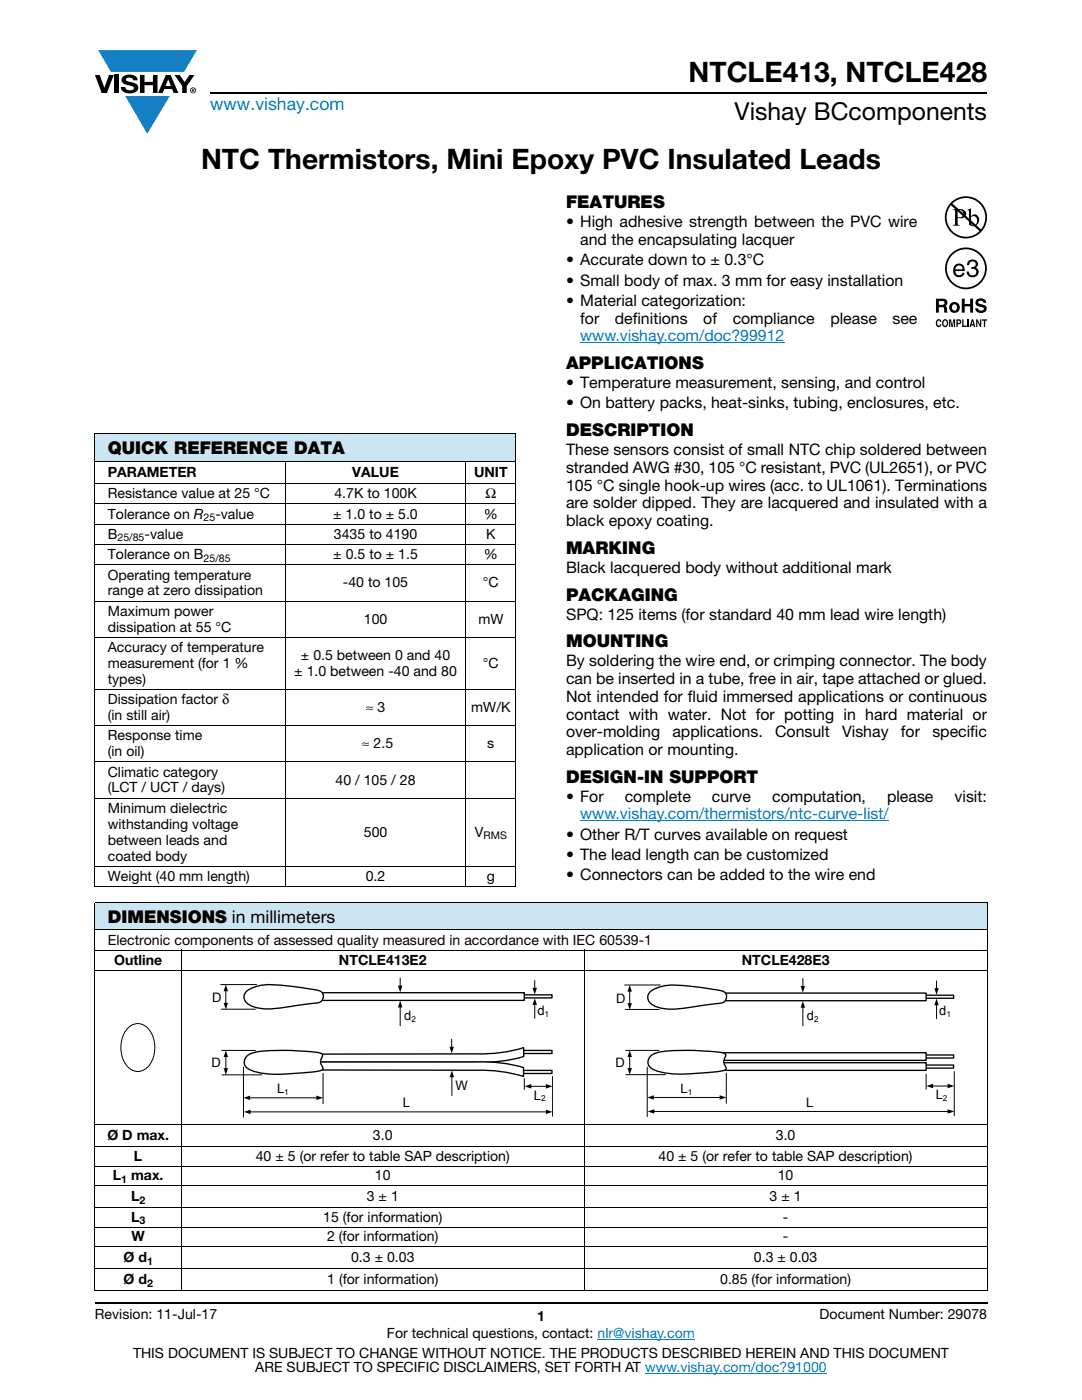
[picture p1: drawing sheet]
<svg xmlns="http://www.w3.org/2000/svg" width="216mm" height="279mm" viewBox="0 0 216 279" stroke-linecap="round" stroke-linejoin="round" font-family="sans-serif">
<defs><g id="words">
<g font-size="5.6">
<text x="137.4" y="16.4">NTCLE413, NTCLE428</text>
<text x="40.1" y="33.8">NTC Thermistors, Mini Epoxy PVC Insulated Leads</text>
</g>
<text font-size="4.9" x="146.6" y="24">Vishay BCcomponents</text>
<text font-size="3.5" fill="#007ec4" x="42" y="21.9">www.vishay.com</text>
<g font-size="3.5">
<text x="112.9" y="41.5">FEATURES</text>
<text x="112.9" y="73.6">APPLICATIONS</text>
<text x="112.9" y="87">DESCRIPTION</text>
<text x="21.5" y="90.7">QUICK REFERENCE DATA</text>
<text x="112.9" y="110.5">MARKING</text>
<text x="112.9" y="119.8">PACKAGING</text>
<text x="112.9" y="129.2">MOUNTING</text>
<text x="112.9" y="156.2">DESIGN-IN SUPPORT</text>
<text x="21.5" y="184.2">DIMENSIONS in millimeters</text>
</g>
<g font-size="3.2">
<text x="112.9" y="45.3">• High adhesive strength between the PVC wire</text>
<text x="112.9" y="52.9">• Accurate down to ± 0.3°C</text>
<text x="115.8" y="48.9">and the encapsulating lacquer</text>
<text x="112.9" y="57">• Small body of max. 3 mm for easy installation</text>
<text x="112.9" y="61">• Material categorization:</text>
<text x="115.8" y="64.6">for</text>
<text x="122.7" y="64.6">definitions</text>
<text x="140.3" y="64.6">of</text>
<text x="146.2" y="64.6">compliance</text>
<text x="165.7" y="64.6">please</text>
<text x="178.1" y="64.6">see</text>
<text x="112.9" y="77.4">• Temperature measurement, sensing, and control</text>
<text x="112.9" y="81.5">• On battery packs, heat-sinks, tubing, enclosures, etc.</text>
<text x="112.9" y="90.8">These sensors consist of small NTC chip soldered between</text>
<text x="112.9" y="94.4">stranded AWG #30, 105 °C resistant, PVC (UL2651), or PVC</text>
<text x="112.9" y="97.9">105 °C single hook-up wires (acc. to UL1061). Terminations</text>
<text x="112.9" y="101.4">are solder dipped. They are lacquered and insulated with a</text>
<text x="112.9" y="105">black epoxy coating.</text>
<text x="112.9" y="114.3">Black lacquered body without additional mark</text>
<text x="112.9" y="123.7">SPQ: 125 items (for standard 40 mm lead wire length)</text>
<text x="112.9" y="133">By soldering the wire end, or crimping connector. The body</text>
<text x="112.9" y="136.5">can be inserted in a tube, free in air, tape attached or glued.</text>
<text x="112.9" y="140.1">Not intended for fluid immersed applications or continuous</text>
<text x="112.9" y="143.6">contact with water. Not for potting in hard material or</text>
<text x="112.9" y="147.1">over-molding</text>
<text x="134.2" y="147.1">applications.</text>
<text x="154.7" y="147.1">Consult</text>
<text x="168" y="147.1">Vishay</text>
<text x="179.8" y="147.1">for</text>
<text x="186" y="147.1">specific</text>
<text x="112.9" y="150.6">application or mounting.</text>
<text x="112.9" y="160">• For</text>
<text x="124.7" y="160">complete</text>
<text x="142.1" y="160">curve</text>
<text x="154.1" y="160">computation,</text>
<text x="177" y="160">please</text>
<text x="190.5" y="160">visit:</text>
<text x="112.9" y="167.6">• Other R/T curves available on request</text>
<text x="112.9" y="171.6">• The lead length can be customized</text>
<text x="112.9" y="175.7">• Connectors can be added to the wire end</text>
</g>
<g font-size="3.2" fill="#007ec4">
<text x="115.8" y="68.1">www.vishay.com/doc?99912</text>
<text x="115.8" y="163.5">www.vishay.com/thermistors/ntc-curve-list/</text>
</g>
<g font-size="2.8">
<text x="21.5" y="95.2">PARAMETER</text>
<text x="70.3" y="95.2">VALUE</text>
<text x="94.6" y="95.2">UNIT</text>
<text x="21.5" y="99.4">Resistance value at 25 °C</text>
<text x="66.7" y="99.4">4.7K to 100K</text>
<text x="96.9" y="99.4">Ω</text>
<text x="21.5" y="107.5">B</text>
<text x="21.5" y="103.5">Tolerance on R</text>
<text x="28.9" y="107.5">-value</text>
<text x="43" y="103.5">-value</text>
<text x="66.5" y="103.5">± 1.0 to ± 5.0</text>
<text x="66.6" y="107.5">3435 to 4190</text>
<text x="96.5" y="103.5">%</text>
<text x="97" y="107.5">K</text>
<text x="21.5" y="111.6">Tolerance on B</text>
<text x="66.5" y="111.6">± 0.5 to ± 1.5</text>
<text x="96.5" y="111.6">%</text>
<text x="21.5" y="115.7">Operating temperature</text>
<text x="21.5" y="118.8">range at zero dissipation</text>
<text x="68.4" y="117.2">-40 to 105</text>
<text x="96.4" y="117.2">°C</text>
<text x="21.5" y="122.9">Maximum power</text>
<text x="72.6" y="124.5">100</text>
<text x="95.4" y="124.5">mW</text>
<text x="21.5" y="126">dissipation at 55 °C</text>
<text x="21.5" y="130.1">Accuracy of temperature</text>
<text x="60.1" y="131.7">± 0.5 between 0 and 40</text>
<text x="21.5" y="133.3">measurement (for 1 %</text>
<text x="21.5" y="136.5">types)</text>
<text x="58.7" y="134.9">± 1.0 between -40 and 80</text>
<text x="96.4" y="133.3">°C</text>
<text x="21.5" y="140.5">Dissipation factor δ</text>
<text x="21.5" y="143.7">(in still air)</text>
<text x="73" y="142.1">≈ 3</text>
<text x="94" y="142.1">mW/K</text>
<text x="21.5" y="147.7">Response time</text>
<text x="72.2" y="149.3">≈ 2.5</text>
<text x="97.2" y="149.3">s</text>
<text x="21.5" y="150.9">(in oil)</text>
<text x="21.5" y="155">Climatic category</text>
<text x="21.5" y="158.2">(LCT / UCT / days)</text>
<text x="67" y="156.6">40 / 105 / 28</text>
<text x="21.5" y="162.2">Minimum dielectric</text>
<text x="21.5" y="165.4">withstanding voltage</text>
<text x="72.6" y="167">500</text>
<text x="94.8" y="167">V</text>
<text x="21.5" y="168.6">between leads and</text>
<text x="21.5" y="171.7">coated body</text>
<text x="21.5" y="175.8">Weight (40 mm length)</text>
<text x="73" y="175.8">0.2</text>
<text x="97.1" y="175.8">g</text>
<text x="21.5" y="188.5">Electronic components of assessed quality measured in accordance with IEC 60539-1</text>
<text x="22.8" y="192.6">Outline</text>
<text x="67.6" y="192.6">NTCLE413E2</text>
<text x="148" y="192.6">NTCLE428E3</text>
<text x="21.4" y="227.5">Ø D max.</text>
<text x="74.4" y="227.5">3.0</text>
<text x="154.8" y="227.5">3.0</text>
<text x="26.7" y="231.7">L</text>
<text x="51" y="231.7">40 ± 5 (or refer to table SAP description)</text>
<text x="131.4" y="231.7">40 ± 5 (or refer to table SAP description)</text>
<text x="22.5" y="235.6">L</text>
<text x="26.1" y="239.7">L</text>
<text x="26.2" y="235.6">max.</text>
<text x="73.2" y="239.7">3 ± 1</text>
<text x="74.8" y="235.6">10</text>
<text x="153.6" y="239.7">3 ± 1</text>
<text x="155.2" y="235.6">10</text>
<text x="26.1" y="243.8">L</text>
<text x="64.5" y="243.8">15 (for information)</text>
<text x="156.2" y="243.8">-</text>
<text x="24.6" y="251.9">Ø d</text>
<text x="26.2" y="247.7">W</text>
<text x="65.3" y="247.7">2 (for information)</text>
<text x="70.1" y="251.9">0.3 ± 0.03</text>
<text x="150.4" y="251.9">0.3 ± 0.03</text>
<text x="156.2" y="247.7">-</text>
<text x="24.6" y="256.3">Ø d</text>
<text x="65.3" y="256.3">1 (for information)</text>
<text x="143.7" y="256.3">0.85 (for information)</text>
<text x="18.9" y="263.3">Revision: 11-Jul-17</text>
<text x="107.2" y="263.6">1</text>
<text x="163.6" y="263.3">Document Number: 29078</text>
<text x="77.2" y="267.1">For technical questions, contact: nlr@vishay.com</text>
<text x="26.5" y="271">THIS DOCUMENT IS SUBJECT TO CHANGE WITHOUT NOTICE. THE PRODUCTS DESCRIBED HEREIN AND THIS DOCUMENT</text>
<text x="50.9" y="273.8">ARE SUBJECT TO SPECIFIC DISCLAIMERS, SET FORTH AT www.vishay.com/doc?91000</text>
</g>
<g font-size="2.6">
<text x="42.4" y="200">D</text>
<text x="80.7" y="203.6">d</text>
<text x="107.2" y="202.6">d</text>
<text x="123" y="200.1">D</text>
<text x="161" y="203.6">d</text>
<text x="187.4" y="202.6">d</text>
<text x="42.2" y="213">D</text>
<text x="122.8" y="213">D</text>
<text x="55.3" y="218.2">L</text>
<text x="80.4" y="221">L</text>
<text x="90.9" y="217.4">W</text>
<text x="106.5" y="219.5">L</text>
<text x="135.8" y="218.2">L</text>
<text x="160.9" y="220.9">L</text>
<text x="186.7" y="219.4">L</text>
</g>
<g font-size="2.1">
<text x="40.6" y="104">25</text>
<text x="23.4" y="108">25/85</text>
<text x="40.6" y="112.1">25/85</text>
<text x="96.5" y="167.5">RMS</text>
<text x="24.2" y="236.1">1</text>
<text x="27.8" y="240.2">2</text>
<text x="27.8" y="244.3">3</text>
<text x="29.3" y="252.4">1</text>
<text x="29.3" y="256.8">2</text>
</g>
<g font-size="1.6">
<text x="82.1" y="203.9">2</text>
<text x="108.7" y="202.9">1</text>
<text x="162.4" y="204">2</text>
<text x="188.8" y="203">1</text>
<text x="56.7" y="218.6">1</text>
<text x="108" y="219.8">2</text>
<text x="137.2" y="218.5">1</text>
<text x="188.2" y="219.8">2</text>
</g>
</g></defs>
<g fill="#147fc3">
<path d="M19.6 10h19.7l-2.6 4.3h-1.1h-13.5z"/>
<path d="M25 19.2h8.9l-4.5 7.5z"/>
</g>
<g fill="#000">
<path d="M18.9 15h1l.9 2.5 1-2.5h.9l-1.4 3.6h-1zM22.9 15h.9v3.6h-.9zM24.6 15.3a2.1 2.1 0 0 1 2.8 .3l.1 .4h-.9a.79 .79 0 0 0-.7-.5 .79 .79 0 0 0-.8 .4l.3 .3 1 .2a1.08 1.08 0 0 1 1.2 1 1.08 1.08 0 0 1-1.1 1.2 1.73 1.73 0 0 1-2.4-1.2h.9a.96 .96 0 0 0 .8 .6 .96 .96 0 0 0 .9-.4 1.31 1.31 0 0 0-1.2-.6 1.03 1.03 0 0 1-1.1-.6 1.03 1.03 0 0 1 .2-1.1zM27.9 15h.9v1.3h1.7v-1.3h.9v3.6h-.9v-1.6h-1.7v1.6h-.9zM34.8 15h1.1l.9 1.4 1-1.4h1l-1.5 2.2v1.4h-.9v-1.4z"/>
<path d="M33.6 15.9l.5 1.3h-1.1zM33.1 15l-1.6 3.6h1l.3-.8h1.5l.3 .8h1l-1.6-3.6z"/>
<path d="M38.4 17.8h.2v.2h-.2zM38.3 17.7v.7h.1v-.3l.4 .3-.2-.3 .2-.2-.1-.2z"/>
<path d="M38.1 18a.46 .46 0 0 1 .9 0 .46 .46 0 0 1-.9 0zM37.9 18a.6 .6 0 0 0 1.2 0 .6 .6 0 0 0-1.2 0z"/>
</g>
<path d="M42 18.6h155M18.9 260h178.1" fill="none" stroke="#000" stroke-width=".36"/>
<path d="M115.8 68.3h40.7M115.8 163.8h61.6M119.2 267.3h19.5M128.7 274h36.3" fill="none" stroke="#007ec4" stroke-width=".2"/>
<path d="M18.9 86.6h84.1v5.5h-84.1z" fill="#cce5f3"/>
<g fill="none" stroke="#000" stroke-width=".2">
<path d="M18.9 86.6h84.1M18.9 92.1h84.1M18.9 96.5h84.1M18.9 86.7v90.1M56.9 92v85M92.9 92v85M103 86.7v90.1M18.9 100.5h84.1M18.9 104.6h84.1M18.9 108.6h84.1M18.9 112.7h84.1M18.9 120h84.1"/>
<path d="M18.9 127.2h84.1M18.9 137.6h84.1M18.9 144.8h84.1M18.9 152h84.1M18.9 159.3h84.1M18.9 172.9h84.1M18.9 176.9h84.1"/>
</g>
<g fill="#fff">
<path d="M24.7 39.6h72.5v45h-72.5z"/>
<path d="M186.7 39.2h10.3v26.1h-10.3z"/>
</g>
<g fill="#000">
<path d="M193.3 52a1.07 1.07 0 0 1 1.3-.1 1.07 1.07 0 0 1 .5 1.2l-.4 .3a1.06 1.06 0 0 1 .5 1.4 1.06 1.06 0 0 1-1.4 .5h-.2a1.02 1.02 0 0 1-.7-1.1h.4a.71 .71 0 0 0 1 .7 .71 .71 0 0 0 .2-1.2h-.7v-.4a.59 .59 0 0 0 .9-.4 .59 .59 0 0 0-.6-.7 .66 .66 0 0 0-.7 .7h-.4zM186.9 63.9l.4-.2 .3 .1 .2 .4-.6-.2a.66 .66 0 0 0 .1 1l.3-.3h.2a.54 .54 0 0 1-.4 .6 .54 .54 0 0 1-.6-.5zM189.4 63.7h.4l.2 1.2 .2-1.2h.4v1.6h-.3v-1.3l-.2 1.3h-.2l-.3-1.3v1.3h-.2zM192 63.7h.3v1.3h.6v.3h-.9zM191.9 59.6h.6v1.1h1.1v-1.1h.6v2.8h-.6v-1.3h-1.1v1.3h-.6zM193 63.7h.3v1.6h-.3zM194.9 59.7a1.15 1.15 0 0 1 1.9 .7h-.6v-.1a.68 .68 0 0 0-.9-.2l-.1 .4 .3 .1a1.29 1.29 0 0 1 1.4 1 1.17 1.17 0 0 1-1.2 .9 1.17 1.17 0 0 1-1.1-1h.6v.2a.67 .67 0 0 0 1.1-.1l-.2-.2-.6-.2a.82 .82 0 0 1-.8-.5 .82 .82 0 0 1 .2-1zM194.8 63.7h.3l.5 1.1v-1.1h.2v1.6h-.3l-.5-1.1v1.1h-.2zM195.9 63.7h1.1v.3h-.4v1.3h-.3v-1.3h-.4z"/>
<path d="M188.9 53.6a3.8 3.8 0 0 1 7.7 0 3.8 3.8 0 0 1-7.7 0zM188.6 53.6a4.2 4.2 0 0 0 8.3 0 4.2 4.2 0 0 0-8.3 0z"/>
<path d="M190 40.6a3.9 3.9 0 0 1 5.3-.1 3.9 3.9 0 0 1 .4 5.3zM189.7 41l5.8 5.1a3.9 3.9 0 0 1-5.4 .1 3.9 3.9 0 0 1-.4-5.2zM188.5 43.4a4.2 4.2 0 0 0 8.5 0 4.2 4.2 0 0 0-8.5 0z"/>
<path d="M191.1 42v1.3a.75 .75 0 0 0 1.1-.7 .75 .75 0 0 0-1.1-.6zM190.1 41.7a2.81 2.81 0 0 1 2.5 .4 .97 .97 0 0 1-.1 1.2 .97 .97 0 0 1-1.2 .2h-.2v1v.3l.5 .2h-1.5l.3-.1 .2-.4v-2.3l-.1-.2z"/>
<path d="M190.8 53.2l-.2 .5h1.5a.7 .7 0 0 0-.4-.7 .7 .7 0 0 0-.9 .2zM190.6 52.9a1.18 1.18 0 0 1 1.4-.1 1.18 1.18 0 0 1 .5 1.3h-1.9a.73 .73 0 0 0 .6 .8 .73 .73 0 0 0 .9-.5h.4a1.21 1.21 0 0 1-1.6 .8 1.21 1.21 0 0 1-.7-1.6z"/>
<path d="M193.8 43.4v1.3l.1 .2a.72 .72 0 0 0 .8-.1 .72 .72 0 0 0 .3-.8 .72 .72 0 0 0-.4-.8 .72 .72 0 0 0-.8 .2zM193 41.9l.8-.3v1.6a.89 .89 0 0 1 1.1-.4 .89 .89 0 0 1 .5 1.1 1.23 1.23 0 0 1-.7 1.1 1.23 1.23 0 0 1-1.3-.1l-.1-2.7z"/>
<path d="M187.3 60.1v.7h1a.39 .39 0 0 0 0-.7zM186.8 59.6h1.4a.79 .79 0 0 1 .8 .4 .79 .79 0 0 1-.1 .9l-.3 .2a.98 .98 0 0 1 .4 1.1l.1 .2h-.6l-.3-1-.9-.1v1.1h-.5z"/>
<path d="M188.4 64a.64 .64 0 0 0 .2 1h.1a.64 .64 0 0 0-.1-1zM188.2 63.8l.2-.1a.56 .56 0 0 1 .7 .4 .82 .82 0 0 1-.5 1.2h-.2a.89 .89 0 0 1-.2-1.5z"/>
<path d="M190.2 60.8a.63 .63 0 0 0-.2 .8 .63 .63 0 0 0 .7 .3 .63 .63 0 0 0 .2-.8 .63 .63 0 0 0-.7-.3zM189.4 61.4a1.1 1.1 0 0 1 2.2 0 1.1 1.1 0 0 1-2.2 0z"/>
<path d="M191.1 64v.4l.4-.1v-.3zM190.8 63.7h.6a.5 .5 0 0 1 .4 .5 .5 .5 0 0 1-.4 .5h-.3v.6h-.3z"/>
<path d="M194 64.1l-.1 .6h.3zM193.9 63.7h.3l.4 1.6h-.3v-.4h-.5l-.1 .4h-.3z"/>
</g>
<path d="M18.9 180.1h178.1v5.5h-178.1z" fill="#cce5f3"/>
<g fill="none" stroke="#000" stroke-width=".2">
<path d="M18.9 180.1h178.1M18.9 185.6h178.1M18.9 189.7h178.1M18.9 193.7h178.1M18.9 180.2v77.3M36.2 189.6v68.1M116.6 189.6v68.1M197 180.2v77.3M18.9 224.4h178.1M18.9 228.8h178.1M18.9 232.7h178.1M18.9 236.6h178.1"/>
<path d="M18.9 241h178.1M18.9 244.9h178.1M18.9 248.8h178.1M18.9 253.2h178.1M18.9 257.6h178.1"/>
</g>
<path d="M24 204.2h7v9.7h-7z" fill="#fff"/>
<path d="M25.3 205.4a2.76 2.76 0 0 1 4.8 .6 6 6 0 0 1-.9 7.2 2.76 2.76 0 0 1-4.3-1.1 6.2 6.2 0 0 1 .4-6.7z" fill="none" stroke="#000" stroke-width=".2"/>
<g fill="#fff">
<path d="M42.2 195.1h68.1v27.9h-68.1z"/>
<path d="M104 198.5h6.1v.7h-6.1z"/>
</g>
<path d="M104 198.5h6.1v.7h-6.1z" fill="none" stroke="#000" stroke-width=".27"/>
<g fill="none" stroke="#000" stroke-width=".2">
<path d="M44 196.5h7.2M45.1 197.7v2.6M79.9 195.2v1.6M106.7 195.7v1.5M44.2 201.4h6.8M44.2 209.6h6.8M44.3 214.5h7.9M45.1 210.9v2.4M48.6 213v9.9M49.8 219.1h13.4M64.5 214.2v6.1M79.9 200.9v3.8"/>
<path d="M104.6 215.2v2.3M105.9 216.8h3.1M106.7 200.5v2.7M110.3 214.8v8M49.9 221.9h59.1"/>
</g>
<g fill="#000">
<path d="M45.1 196.5l.4 1.3h-.9zM79.4 196.7h.9l-.4 1.3zM106.3 197.1h.8l-.4 1.4zM45.1 209.6l.4 1.4h-.9zM44.6 213.2h.9l-.4 1.3zM44.6 200.1h.9l-.4 1.4zM48.6 219.1l1.3-.5v.9zM63.1 218.6l1.4 .5-1.4 .4zM79.9 199.7l.4 1.4h-.9zM104.7 216.8l1.3-.4v.8zM106.7 199.2l.4 1.4h-.8zM108.9 216.4l1.4 .4-1.4 .4z"/>
<path d="M48.7 221.9l1.3-.4v.8zM108.9 221.5l1.4 .4-1.4 .4z"/>
</g>
<path d="M62.9 198.1h41.7v1.6h-41.7z" fill="#fff"/>
<path d="M62.9 198.1h41.7v1.6h-41.7z" fill="none" stroke="#000" stroke-width=".27"/>
<path d="M49.3 197.8a9.1 9.1 0 0 1 6.8-1.2l6.8 .9a1.37 1.37 0 0 1 1.3 .6 1.37 1.37 0 0 1 .1 1.4 2.15 2.15 0 0 1-2 .8l-4.5 .6a15.6 15.6 0 0 1-7.4 0 1.95 1.95 0 0 1-1.5-2.7z" fill-rule="evenodd" fill="#fff"/>
<path d="M49.3 197.8a9.1 9.1 0 0 1 6.8-1.2l6.8 .9a1.37 1.37 0 0 1 1.3 .6 1.37 1.37 0 0 1 .1 1.4 2.15 2.15 0 0 1-2 .8l-4.5 .6a15.6 15.6 0 0 1-7.4 0 1.95 1.95 0 0 1-1.5-2.7z" fill="none" stroke="#000" stroke-width=".27"/>
<path d="M90.1 207.4v1.6M90.2 214.9v3.7" fill="none" stroke="#000" stroke-width=".2"/>
<path d="M90.2 213.6l.4 1.4h-.9zM89.7 208.9h.9l-.5 1.3z" fill="#000"/>
<path d="M104 209.6h6.1v.6h-6.1z" fill="#fff"/>
<path d="M104 209.6h6.1v.6h-6.1z" fill="none" stroke="#000" stroke-width=".27"/>
<path d="M63.8 210.4l31.2-.1a29.5 29.5 0 0 0 9.5-1.2v1.8a29.2 29.2 0 0 1-9.3 1.1h-31.4z" fill-rule="evenodd" fill="#fff"/>
<path d="M63.8 210.4l31.2-.1a29.5 29.5 0 0 0 9.5-1.2v1.8a29.2 29.2 0 0 1-9.3 1.1h-31.4z" fill="none" stroke="#000" stroke-width=".27"/>
<path d="M104 213.6h6.1v.6h-6.1z" fill="#fff"/>
<path d="M104 213.6h6.1v.6h-6.1z" fill="none" stroke="#000" stroke-width=".27"/>
<path d="M63.7 211.9h31.4a29.2 29.2 0 0 1 9.4 1.1v1.8a29.5 29.5 0 0 0-9.5-1.2l-31.3-.1z" fill-rule="evenodd" fill="#fff"/>
<path d="M63.7 211.9h31.4a29.2 29.2 0 0 1 9.4 1.1v1.8a29.5 29.5 0 0 0-9.5-1.2l-31.3-.1z" fill="none" stroke="#000" stroke-width=".27"/>
<path d="M49.1 210.9a5.7 5.7 0 0 1 4.1-1.2 47 47 0 0 1 10.9 .6 .5 .5 0 0 1 .1 .8 1.71 1.71 0 0 0 .2 2v.3a6.1 6.1 0 0 1-3.3 .7l-3.2 .2a18.9 18.9 0 0 1-7.9-.7 1.62 1.62 0 0 1-.9-2.7z" fill-rule="evenodd" fill="#fff"/>
<path d="M49.1 210.9a5.7 5.7 0 0 1 4.1-1.2 47 47 0 0 1 10.9 .6 .5 .5 0 0 1 .1 .8 1.71 1.71 0 0 0 .2 2v.3a6.1 6.1 0 0 1-3.3 .7l-3.2 .2a18.9 18.9 0 0 1-7.9-.7 1.62 1.62 0 0 1-.9-2.7z" fill="none" stroke="#000" stroke-width=".27"/>
<g fill="#fff">
<path d="M122.8 195.2h67.7v27.7h-67.7z"/>
<path d="M184.2 198.6h6.1v.6h-6.1z"/>
</g>
<path d="M184.2 198.6h6.1v.6h-6.1z" fill="none" stroke="#000" stroke-width=".27"/>
<g fill="none" stroke="#000" stroke-width=".2">
<path d="M124.6 196.6h7.1M125.7 197.8v2.5M160.2 195.3v1.6M186.9 195.8v1.5M124.8 201.5h6.7M124.8 209.6h6.7M124.9 214.5h7.9M125.7 210.8v2.5M129.1 213v9.8M130.4 219h13.3M144.9 214.2v6M160.2 201v3.7"/>
<path d="M184.8 214.4v3M186.1 216.7h3.1M186.9 200.5v2.8M190.4 213.9v8.8M130.4 221.8h58.8"/>
</g>
<g fill="#000">
<path d="M125.7 196.6l.4 1.3h-.9zM159.8 196.8h.8l-.4 1.3zM186.4 197.2h.9l-.4 1.3zM125.7 209.6l.4 1.4h-.9zM125.2 213.1h.9l-.4 1.4zM125.2 200.2h.9l-.4 1.3zM129.1 219l1.4-.4v.9zM143.6 218.6l1.3 .4-1.3 .5zM160.2 199.8l.4 1.3h-.8zM184.9 216.7l1.3-.4v.9zM186.9 199.3l.4 1.3h-.9zM189.1 216.3l1.3 .4-1.3 .5z"/>
<path d="M129.2 221.8l1.4-.4v.9zM189.1 221.4l1.3 .4-1.3 .5z"/>
</g>
<path d="M143.3 198.2h41.5v1.5h-41.5z" fill="#fff"/>
<path d="M143.3 198.2h41.5v1.5h-41.5z" fill="none" stroke="#000" stroke-width=".27"/>
<path d="M129.8 197.8a9.1 9.1 0 0 1 6.8-1.1l6.8 .9a1.36 1.36 0 0 1 1.3 .6 1.36 1.36 0 0 1 .1 1.4 2.13 2.13 0 0 1-2.1 .7l-4.4 .7a15.5 15.5 0 0 1-7.4-.1 1.93 1.93 0 0 1-1.4-2.6z" fill-rule="evenodd" fill="#fff"/>
<path d="M129.8 197.8a9.1 9.1 0 0 1 6.8-1.1l6.8 .9a1.36 1.36 0 0 1 1.3 .6 1.36 1.36 0 0 1 .1 1.4 2.13 2.13 0 0 1-2.1 .7l-4.4 .7a15.5 15.5 0 0 1-7.4-.1 1.93 1.93 0 0 1-1.4-2.6z" fill="none" stroke="#000" stroke-width=".27"/>
<path d="M184.2 210.5h6.1v.7h-6.1z" fill="#fff"/>
<path d="M184.2 210.5h6.1v.7h-6.1z" fill="none" stroke="#000" stroke-width=".27"/>
<path d="M184.2 212.6h6.1v.6h-6.1z" fill="#fff"/>
<path d="M184.2 212.6h6.1v.6h-6.1z" fill="none" stroke="#000" stroke-width=".27"/>
<path d="M143.3 212.1h41.5v1.5h-41.5z" fill="#fff"/>
<path d="M143.3 212.1h41.5v1.5h-41.5z" fill="none" stroke="#000" stroke-width=".27"/>
<path d="M143.3 210.1h41.5v1.5h-41.5z" fill="#fff"/>
<path d="M143.3 210.1h41.5v1.5h-41.5z" fill="none" stroke="#000" stroke-width=".27"/>
<path d="M129.7 210.9a5.6 5.6 0 0 1 4-1.2 46.7 46.7 0 0 1 10.9 .6 .49 .49 0 0 1 .1 .8 1.7 1.7 0 0 0 .2 2v.2a6.1 6.1 0 0 1-3.3 .7l-3.2 .2a18.8 18.8 0 0 1-7.8-.7 1.61 1.61 0 0 1-.9-2.6z" fill-rule="evenodd" fill="#fff"/>
<path d="M129.7 210.9a5.6 5.6 0 0 1 4-1.2 46.7 46.7 0 0 1 10.9 .6 .49 .49 0 0 1 .1 .8 1.7 1.7 0 0 0 .2 2v.2a6.1 6.1 0 0 1-3.3 .7l-3.2 .2a18.8 18.8 0 0 1-7.8-.7 1.61 1.61 0 0 1-.9-2.6z" fill="none" stroke="#000" stroke-width=".27"/>
<use href="#words"/>
</svg>
